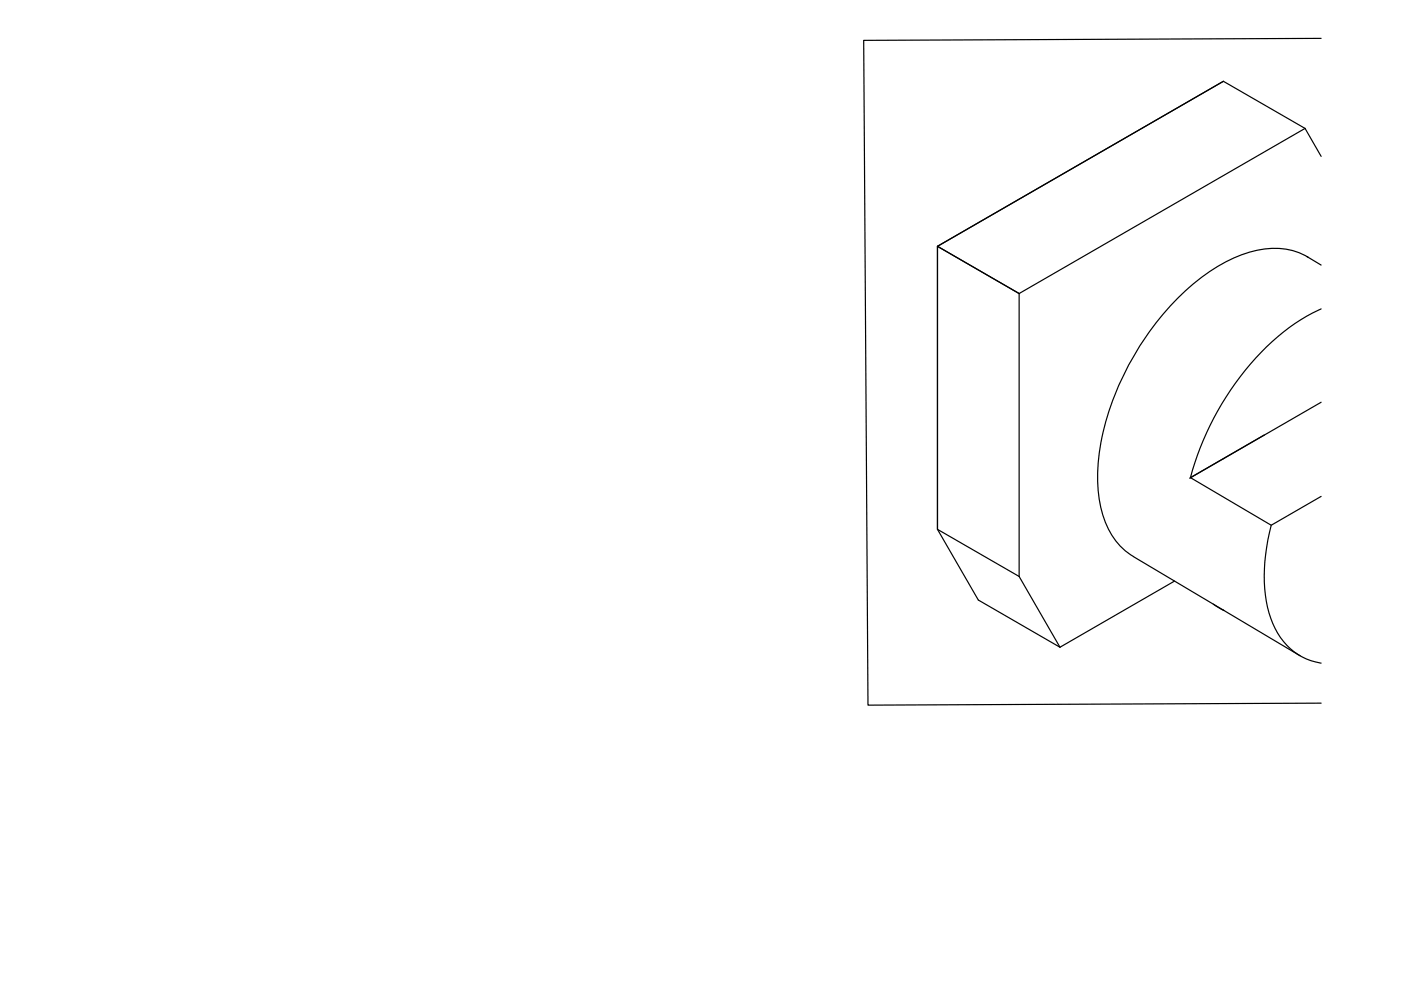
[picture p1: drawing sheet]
<svg xmlns="http://www.w3.org/2000/svg" width="297mm" height="210mm" viewBox="0 0 297 210" stroke-linecap="round" stroke-linejoin="round" font-family="sans-serif">
<!-- layer: 0 -->
<g fill="none" stroke="#000" stroke-width=".25">
<path d="M259.4 17.2l-60.6 35 17.3 10-17.3-10M259.4 17.2l17.3 10M259.4 17.2l-60.6 35M280.1 8.1l-97 .5 .9 140.9 96.1-.4M276.7 27.2l-60.6 35v60M276.7 27.2l3.4 6M198.8 52.2v60l8.6 15 17.3 10M198.8 52.2v60l17.3 10M277.1 54.4l3 1.8M277.3 54.5a15.8 15.8 0 0 0-13.9-.5 44.1 44.1 0 0 0-19.1 15.5 57.8 57.8 0 0 0-11.5 29.3 23.8 23.8 0 0 0 3.6 15.6 12.9 12.9 0 0 0 3.9 3.6M280.1 65.5a48.3 48.3 0 0 0-20.1 18.6 61 61 0 0 0-7.6 17.2M259.4 97.2v.1"/>
<path d="M268.1 92.3l-15.7 9M280.1 85.3l-27.9 16.1M240.3 118l35.4 21.1M252.4 101.3l17.1 10.1 10.6-6.2M269.5 111.4a34.4 34.4 0 0 0-.1 19.7 13.4 13.4 0 0 0 10.7 9.5M216.1 122.2l8.6 15M249 123.2l-24.3 14M257.3 128.1l2.2 1.4M259.4 129.4h.1"/>
</g>
</svg>
